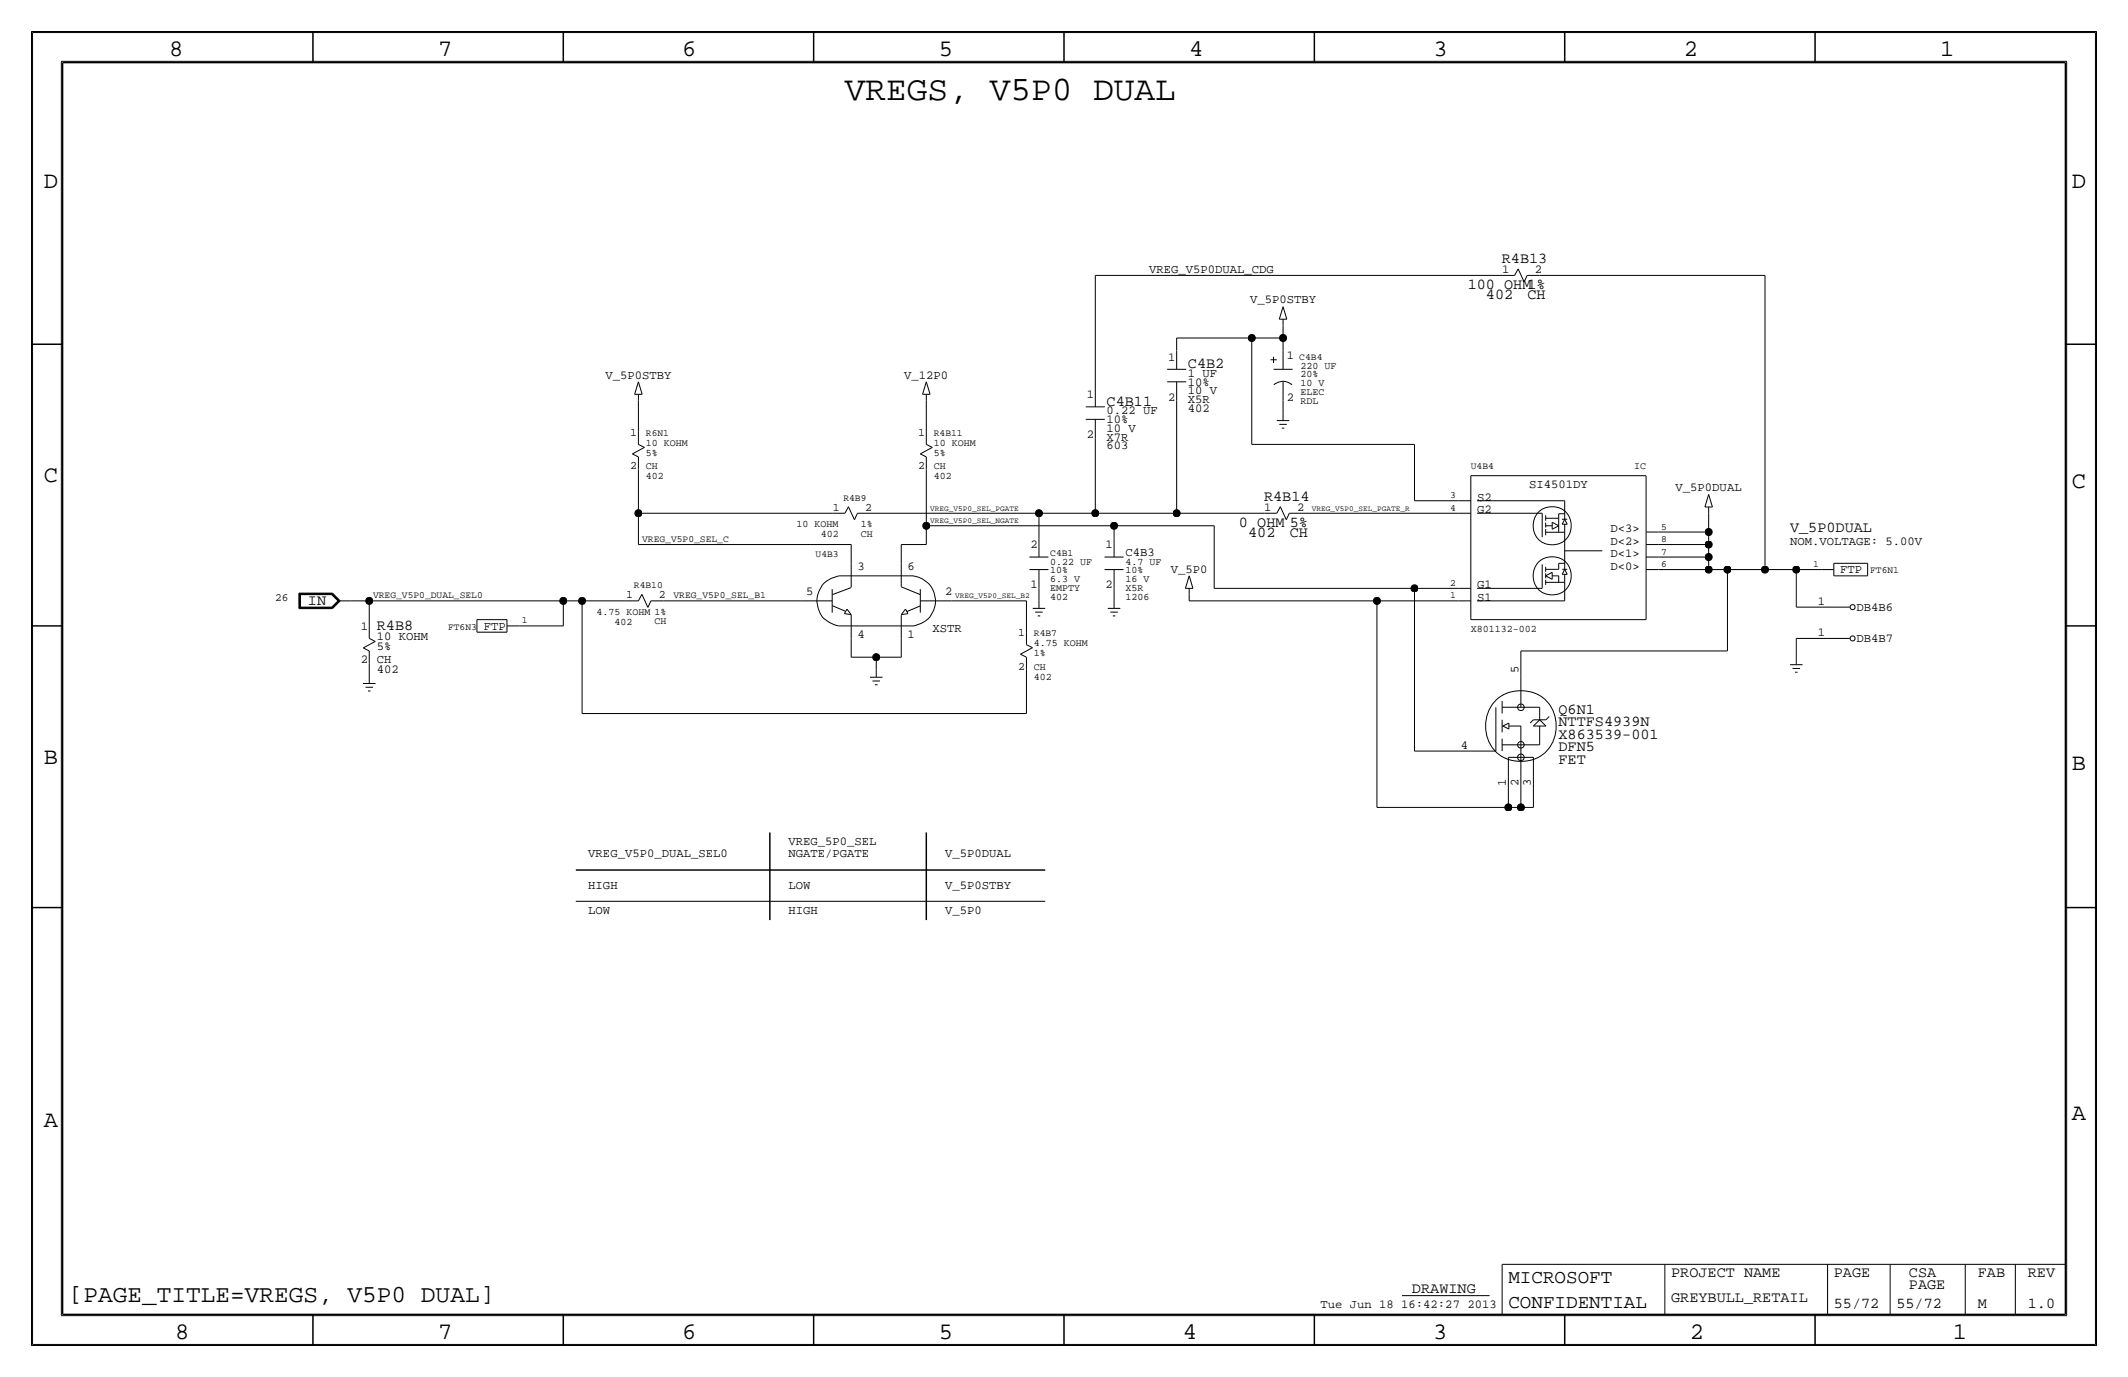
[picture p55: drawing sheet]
<svg xmlns="http://www.w3.org/2000/svg" width="432mm" height="279mm" viewBox="0 0 432 279" stroke-linecap="round" stroke-linejoin="round" font-family="sans-serif">
<defs><g id="words">
<text font-size="7" x="171.4" y="20.3">VREGS, V5P0 DUAL</text>
<text font-size="5" x="14" y="264.2">[PAGE_TITLE=VREGS, V5P0 DUAL]</text>
<g font-size="4.8">
<text x="34.3" y="11.4">8</text>
<text x="88.9" y="11.4">7</text>
<text x="138.5" y="11.4">6</text>
<text x="190.5" y="11.4">5</text>
<text x="241.3" y="11.4">4</text>
<text x="290.8" y="11.4">3</text>
<text x="341.6" y="11.4">2</text>
<text x="393.7" y="11.4">1</text>
<text x="8.9" y="38.1">D</text>
<text x="420.4" y="38.1">D</text>
<text x="8.9" y="97.8">C</text>
<text x="420.4" y="99.1">C</text>
<text x="8.9" y="154.9">B</text>
<text x="420.4" y="156.2">B</text>
<text x="420.4" y="227.3">A</text>
<text x="8.9" y="228.6">A</text>
<text x="35.6" y="271.8">8</text>
<text x="88.9" y="271.8">7</text>
<text x="138.4" y="271.8">6</text>
<text x="190.5" y="271.8">5</text>
<text x="240" y="271.8">4</text>
<text x="290.8" y="271.8">3</text>
<text x="342.9" y="271.8">2</text>
<text x="396.2" y="271.8">1</text>
</g>
<g font-size="3.9">
<text x="306.1" y="260.4">MICROSOFT</text>
<text x="306.1" y="265.4">CONFIDENTIAL</text>
</g>
<g font-size="3.1">
<text x="304.7" y="53.3">R4B13</text>
<text x="297.8" y="58.7">100 OHM1%</text>
<text x="301.5" y="60.7">402</text>
<text x="310" y="60.6">CH</text>
<text x="241" y="74.7">C4B2</text>
<text x="224.5" y="82.3">C4B11</text>
<text x="256.5" y="101.6">R4B14</text>
<text x="251.4" y="106.9">0 OHM 5%</text>
<text x="363.2" y="107.9">V_5P0DUAL</text>
<text x="253.3" y="109">402</text>
<text x="261.7" y="108.9">CH</text>
<text x="62.5" y="122.7">IN</text>
<text x="76.5" y="127.8">R4B8</text>
<text x="316.2" y="149.9">X863539-001</text>
<text x="316.2" y="144.8">Q6N1</text>
<text x="316.2" y="147.3">NTTFS4939N</text>
<text x="316.2" y="154.9">FET</text>
<text x="316.2" y="152.4">DFN5</text>
<text x="286.5" y="262.4">DRAWING</text>
<text x="339.1" y="259.1">PROJECT NAME</text>
<text x="372.1" y="259.1">PAGE</text>
<text x="387.4" y="259.1">CSA</text>
<text x="387.4" y="261.6">PAGE</text>
<text x="401.3" y="259.1">FAB</text>
<text x="411.5" y="259.1">REV</text>
<text x="339.1" y="264.2">GREYBULL_RETAIL</text>
<text x="372.1" y="265.4">55/72</text>
<text x="384.8" y="265.4">55/72</text>
<text x="401.3" y="265.4">M</text>
<text x="411.5" y="265.4">1.0</text>
</g>
<g font-size="2.5">
<text x="233.2" y="55.4">VREG_V5P0DUAL_CDG</text>
<text x="304.8" y="55.4">1</text>
<text x="311.5" y="55.4">2</text>
<text x="253.6" y="61.6">V_5P0STBY</text>
<text x="122.8" y="76.8">V_5P0STBY</text>
<text x="183.5" y="76.8">V_12P0</text>
<text x="237" y="73.2">1</text>
<text x="241" y="76.5">1 UF</text>
<text x="261.1" y="72.9">1</text>
<text x="220.5" y="80.8">1</text>
<text x="237" y="81.3">2</text>
<text x="241" y="80">10 V</text>
<text x="241" y="83.6">402</text>
<text x="241" y="81.8">X5R</text>
<text x="241" y="78.2">10%</text>
<text x="261.1" y="81.3">2</text>
<text x="220.5" y="88.9">2</text>
<text x="224.5" y="89.4">X7R</text>
<text x="224.5" y="87.6">10 V</text>
<text x="224.5" y="84.1">0.22 UF</text>
<text x="224.5" y="85.9">10%</text>
<text x="224.5" y="91.2">603</text>
<text x="299.7" y="101.6">S2</text>
<text x="310.3" y="99.1">SI4501DY</text>
<text x="340" y="99.7">V_5P0DUAL</text>
<text x="256.5" y="103.6">1</text>
<text x="263.2" y="103.6">2</text>
<text x="299.7" y="104.1">G2</text>
<text x="326.8" y="108">D&lt;3&gt;</text>
<text x="209.1" y="111.3">2</text>
<text x="224.3" y="111.3">1</text>
<text x="228.3" y="112.8">C4B3</text>
<text x="326.8" y="113">D&lt;1&gt;</text>
<text x="326.8" y="110.5">D&lt;2&gt;</text>
<text x="363.2" y="110.5">NOM.VOLTAGE: 5.00V</text>
<text x="174" y="115.6">3</text>
<text x="184.1" y="115.6">6</text>
<text x="209.1" y="119.4">1</text>
<text x="224.3" y="119.4">2</text>
<text x="237.6" y="116.2">V_5P0</text>
<text x="299.7" y="119.4">G1</text>
<text x="326.8" y="115.6">D&lt;0&gt;</text>
<text x="373.4" y="116.3">FTP</text>
<text x="163.6" y="120.7">5</text>
<text x="191.8" y="120.7">2</text>
<text x="299.7" y="121.9">S1</text>
<text x="368.8" y="122.7">1</text>
<text x="376.7" y="124">DB4B6</text>
<text x="73.2" y="127.8">1</text>
<text x="76.5" y="131.8">5%</text>
<text x="76.5" y="129.8">10 KOHM</text>
<text x="98.2" y="127.8">FTP</text>
<text x="174" y="129.5">4</text>
<text x="184.1" y="129.5">1</text>
<text x="189.2" y="128.3">XSTR</text>
<text x="368.8" y="129">1</text>
<text x="376.7" y="130.3">DB4B7</text>
<text x="73.2" y="134.6">2</text>
<text x="76.5" y="134.6">CH</text>
<text x="76.5" y="136.7">402</text>
<text x="308.1" y="136.7" transform="rotate(-90 308.1 136.7)">5</text>
<text x="296.5" y="151.9">4</text>
<text x="305.6" y="159.5" transform="rotate(-90 305.6 159.5)">1</text>
<text x="308.1" y="159.5" transform="rotate(-90 308.1 159.5)">2</text>
<text x="310.6" y="159.5" transform="rotate(-90 310.6 159.5)">3</text>
<text x="119.4" y="174">VREG_V5P0_DUAL_SEL0</text>
<text x="160" y="174">NGATE/PGATE</text>
<text x="160" y="171.4">VREG_5P0_SEL</text>
<text x="191.8" y="174">V_5P0DUAL</text>
<text x="119.4" y="180.3">HIGH</text>
<text x="119.4" y="185.4">LOW</text>
<text x="160" y="185.4">HIGH</text>
<text x="160" y="180.3">LOW</text>
<text x="191.8" y="185.4">V_5P0</text>
<text x="191.8" y="180.3">V_5P0STBY</text>
<text x="268" y="265.4">Tue Jun 18 16:42:27 2013</text>
</g>
<g font-size="2.3">
<text x="127.9" y="88.4">1</text>
<text x="186.3" y="88.4">1</text>
<text x="127.9" y="95.3">2</text>
<text x="186.3" y="95.2">2</text>
<text x="169" y="103.6">1</text>
<text x="175.6" y="103.6">2</text>
<text x="55.8" y="121.9">26</text>
<text x="127.1" y="121.4">1</text>
<text x="133.7" y="121.4">2</text>
<text x="206.6" y="129">1</text>
<text x="206.6" y="135.9">2</text>
</g>
<g font-size="2">
<text x="263.7" y="73">C4B4</text>
<text x="263.9" y="76.6">20%</text>
<text x="263.9" y="74.8">220 UF</text>
<text x="263.9" y="80.1">ELEC</text>
<text x="263.9" y="81.9">RDL</text>
<text x="263.9" y="78.3">10 V</text>
<text x="131.1" y="88.4">R6N1</text>
<text x="189.5" y="88.4">R4B11</text>
<text x="131.1" y="90.4">10 KOHM</text>
<text x="131.1" y="95.2">CH</text>
<text x="131.1" y="92.5">5%</text>
<text x="189.5" y="95.2">CH</text>
<text x="189.5" y="92.5">5%</text>
<text x="189.5" y="90.4">10 KOHM</text>
<text x="298.4" y="95.3">U4B4</text>
<text x="331.6" y="95.2">IC</text>
<text x="131.1" y="97.3">402</text>
<text x="171.1" y="101.6">R4B9</text>
<text x="189.5" y="97.3">402</text>
<text x="294.2" y="101.1">3</text>
<text x="161.6" y="106.9">10 KOHM</text>
<text x="174.7" y="106.9">1%</text>
<text x="294.2" y="103.6">4</text>
<text x="337.1" y="107.4">5</text>
<text x="130.3" y="110">VREG_V5P0_SEL_C</text>
<text x="165.5" y="113">U4B3</text>
<text x="166.6" y="109">402</text>
<text x="174.7" y="108.9">CH</text>
<text x="213.1" y="112.8">C4B1</text>
<text x="337.1" y="110">8</text>
<text x="337.1" y="112.5">7</text>
<text x="128.6" y="119.4">R4B10</text>
<text x="213.1" y="119.9">EMPTY</text>
<text x="213.1" y="114.6">0.22 UF</text>
<text x="213.1" y="118.1">6.3 V</text>
<text x="213.1" y="116.3">10%</text>
<text x="228.3" y="118.1">16 V</text>
<text x="228.3" y="119.9">X5R</text>
<text x="228.3" y="114.6">4.7 UF</text>
<text x="228.3" y="116.3">10%</text>
<text x="294.2" y="118.9">2</text>
<text x="337.1" y="115.1">6</text>
<text x="367.9" y="115.1">1</text>
<text x="379.5" y="116.3">FT6N1</text>
<text x="75.7" y="121.4">VREG_V5P0_DUAL_SEL0</text>
<text x="121" y="124.7">4.75 KOHM 1%</text>
<text x="136.7" y="121.4">VREG_V5P0_SEL_B1</text>
<text x="213.1" y="121.7">402</text>
<text x="228.3" y="121.7">1206</text>
<text x="294.2" y="121.4">1</text>
<text x="90.9" y="127.8">FT6N3</text>
<text x="105.9" y="126.5">1</text>
<text x="124.7" y="126.7">402</text>
<text x="132.8" y="126.6">CH</text>
<text x="209.8" y="131.1">4.75 KOHM</text>
<text x="209.8" y="129">R4B7</text>
<text x="298.4" y="128.3">X801132-002</text>
<text x="209.8" y="137.9">402</text>
<text x="209.8" y="135.9">CH</text>
<text x="209.8" y="133.1">1%</text>
</g>
<g font-size="1.6">
<text x="188.7" y="106.2">VREG_V5P0_SEL_NGATE</text>
<text x="188.7" y="103.6">VREG_V5P0_SEL_PGATE</text>
<text x="266.2" y="103.6">VREG_V5P0_SEL_PGATE_R</text>
<text x="193.8" y="121.4">VREG_V5P0_SEL_B2</text>
</g>
</g></defs>
<!-- layer: Nets -->
<g fill="none" stroke="#000" stroke-width=".2">
<path d="M222.2 55.9h82.6zM222.2 55.9v22.8zM312.4 55.9h45.7zM358.1 55.9v59.7zM238.8 68.6h15.2zM238.8 68.6v2.5zM254 68.6h6.3zM254 68.6v21.6zM260.3 66v2.6zM260.3 68.6v2.5zM129.5 81.3v6.3zM129.5 95.2v8.9z"/>
<path d="M188 81.3v6.3zM188 95.2v11.5zM222.2 88.9v15.2zM238.8 81.3v22.8zM254 90.2h33zM260.3 81.3v2.5zM287 90.2v11.4zM129.5 104.1h39.4zM129.5 104.1v6.4zM129.5 110.5h43.2zM172.7 110.5v3.8zM176.5 104.1h34.3z"/>
<path d="M182.9 110.5h5.1zM182.9 110.5v3.8zM188 106.7h38.1zM188 106.7v3.8zM210.8 119.4v2.5zM210.8 104.1h11.4zM210.8 104.1v5.1zM222.2 104.1h16.6zM226.1 119.4v2.5zM226.1 106.7v2.5zM226.1 106.7h20.3zM238.8 104.1h17.7z"/>
<path d="M246.4 119.4h40.6zM246.4 106.7v12.7zM264.2 104.1h31.7zM287 101.6h8.9zM287 119.4v33zM287 119.4h8.9zM336.5 110.5h10.2zM336.5 113h10.2zM336.5 115.6h10.2zM336.5 107.9h10.2zM346.7 104.1v3.8zM346.7 107.9v2.6z"/>
<path d="M346.7 110.5v2.5zM346.7 113v2.6zM346.7 115.6h3.8zM350.5 115.6v16.5zM350.5 115.6h7.6zM358.1 115.6h6.4zM364.5 115.6h5.1zM364.5 115.6v7.6zM71.1 121.9h3.8zM74.9 134.6v2.6zM74.9 121.9v5.1zM74.9 121.9h39.4z"/>
<path d="M105.4 127h8.9zM114.3 121.9v5.1zM114.3 121.9h3.8zM118.1 121.9h8.9zM118.1 121.9v22.9zM134.6 121.9h28zM172.7 133.3h5.1zM172.7 129.5v3.8zM177.8 133.3v2.6zM177.8 133.3h5.1zM182.9 129.5v3.8zM193 121.9h15.3z"/>
<path d="M208.3 121.9v6.4zM208.3 135.9v8.9zM241.3 120.7v1.2zM241.3 121.9h38.1zM279.4 121.9h16.5zM279.4 121.9v41.9zM308.6 132.1h41.9zM308.6 132.1v5.1zM364.5 129.5v3.8zM364.5 129.5h6.3zM364.5 123.2h6.3zM118.1 144.8h90.2z"/>
<path d="M287 152.4h11.4zM306.1 157.5v6.3zM308.6 157.5v6.3zM311.1 157.5v6.3zM279.4 163.8h26.7zM306.1 163.8h2.5zM308.6 163.8h2.5zM116.8 182.9h95.3z"/>
</g>
<path d="M116.8 176.5h95.3zM156.2 168.9v17.8zM188 168.9v17.8z" fill="none" stroke="#000" stroke-width=".3"/>
<g fill="#000" stroke="#000" stroke-width=".2">
<circle cx="254" cy="68.6" r=".72"/>
<circle cx="260.4" cy="68.6" r=".72"/>
<circle cx="129.5" cy="104.1" r=".72"/>
<circle cx="188" cy="106.7" r=".72"/>
<circle cx="210.8" cy="104.1" r=".72"/>
<circle cx="222.3" cy="104.1" r=".72"/>
<circle cx="226.1" cy="106.7" r=".72"/>
<circle cx="238.8" cy="104.1" r=".72"/>
<circle cx="287" cy="119.4" r=".72"/>
<circle cx="346.7" cy="110.5" r=".72"/>
<circle cx="346.7" cy="108" r=".72"/>
<circle cx="346.7" cy="113" r=".72"/>
<circle cx="346.7" cy="115.6" r=".72"/>
<circle cx="350.5" cy="115.6" r=".72"/>
<circle cx="358.1" cy="115.6" r=".72"/>
<circle cx="364.5" cy="115.6" r=".72"/>
<circle cx="74.9" cy="121.9" r=".72"/>
<circle cx="114.3" cy="121.9" r=".72"/>
<circle cx="118.1" cy="121.9" r=".72"/>
<circle cx="177.8" cy="133.4" r=".72"/>
<circle cx="279.4" cy="121.9" r=".72"/>
<circle cx="306.1" cy="163.8" r=".72"/>
<circle cx="308.6" cy="163.8" r=".72"/>
</g>
<!-- layer: Components -->
<g fill="none" stroke="#000" stroke-width=".2">
<path d="M304.8 55.9h2.5zM308.1 54.6l1.2 2.6zM308.1 54.6l-.8 1.3zM309.9 55.9h2.5zM309.9 55.9l-.6 1.3zM129.5 77.5l.8 2.5zM129.5 77.5l-.7 2.5zM188 77.5l.7 2.5zM188 77.5l-.8 2.5zM222.2 78.7v3.8zM236.8 74.9h3.9zM236.8 77.5h3.9z"/>
<path d="M238.8 71.1v3.8zM238.8 77.5v3.8zM257.8 73h1.3zM258.4 74.9h3.9zM258.4 72.4v1.3zM258.5 78.1a2.77 2.77 0 0 1 3.7 0M259.6 64.8h1.5zM260.3 62.2l-.7 2.6zM260.3 64.8v1.2zM260.3 62.2l.8 2.6zM260.3 71.1v3.8zM260.3 77.5v3.8z"/>
<path d="M128.3 92.1l2.5-1.3zM128.3 92.1l1.2 .6zM128.8 80h1.5zM129.5 87.6v2.6zM129.5 92.7v2.5zM129.5 90.2l1.3 .6zM129.5 80v1.3zM186.7 92.1l2.5-1.3zM186.7 92.1l1.3 .6zM187.2 80h1.5zM188 87.6v2.6zM188 92.7v2.5z"/>
<path d="M188 90.2l1.2 .6zM188 80v1.3zM220.3 82.5h3.9zM220.3 85.1h3.9zM222.2 85.1v3.8zM259.1 85.3h2.5zM259.6 86.1h1.5zM260.1 86.9h.5zM260.3 83.8v1.5zM298.4 96.5h35.6zM298.4 96.5v29.2zM334 96.5v29.2z"/>
<path d="M168.9 119.5v4.8zM168.9 104.1h2.5zM170.2 116.8h15.2zM170.2 116.9a5.1 5.1 0 0 0-4.4 5 5.1 5.1 0 0 0 4.4 5.1M172.2 102.8l-.8 1.3zM172.2 102.8l1.2 2.7zM172.7 114.3v4.9zM174 104.1l-.6 1.4zM174 104.1h2.5zM182.9 119.1l3.8 1.6zM182.9 114.3v4.8zM185.4 116.9a5.1 5.1 0 0 1 4.4 5 5.1 5.1 0 0 1-4.4 5.1"/>
<path d="M186.7 119.5v4.8zM208.9 113h3.9zM208.9 115.6h3.9zM210.8 115.6v3.8zM210.8 109.2v3.8zM224.1 113h3.9zM224.1 115.6h3.9zM226.1 109.2v3.8zM226.1 115.6v3.8zM240.5 119.4h1.6zM241.3 116.8l-.8 2.6zM241.3 119.4v1.2z"/>
<path d="M241.3 116.8l.8 2.6zM256.5 104.1h2.6zM259.8 102.8l1.2 2.7zM259.8 102.8l-.7 1.3zM261.6 104.1h2.6zM261.6 104.1l-.6 1.4zM295.9 101.6h2.5zM295.9 104.1h2.5zM295.9 119.4h2.5zM299.7 104.1h13.2zM299.7 119.4h13.2zM299.7 101.6h17.8z"/>
<path d="M312.9 104.1v4.9zM312.9 114.5v4.9zM313.6 106.7h1.4zM313.6 108h3.9zM313.6 115.5h2.7zM313.6 105.2h2.7zM313.6 106v1zM313.6 104.5v1.2zM313.6 117.7v1zM313.6 107.3v1.3zM313.6 118.2h3.9zM313.6 115v1z"/>
<path d="M313.6 116.8l1.4-.7zM313.6 116.8l1.4 .8zM313.6 116.3v1zM315 106l1.3 .7zM315 107.4l1.3-.7zM315 106v1.4zM315 116.1v1.5zM315 116.8h1.3zM316.3 114.3h1.2zM316.3 104.2h1.2zM316.3 104.2v3.8zM316.3 114.3v1.2z"/>
<path d="M316.3 116.8v1.4zM316.9 105.4h1.1zM317 106.4h1zM317 116.5h1zM317 115.5h1zM317.5 115.5l-.5 1zM317.5 105.4l-.5 1zM317.5 111.8h7.6zM317.5 115.5l.5 1zM317.5 106.4v9.2zM317.5 105.4l.5 1zM317.5 101.6v3.8z"/>
<path d="M317.5 116.5v5.4zM334 113h2.5zM334 115.6h2.5zM334 110.5h2.5zM334 107.9h2.5zM345.9 102.9h1.6zM346.7 102.9v1.2zM346.7 100.3l.8 2.6zM346.7 100.3l-.8 2.6zM369.6 115.6h2.5zM372.1 116.8h6.9zM372.1 114.3v2.5z"/>
<path d="M372.1 114.3h6.9zM379 114.3v2.5zM60.7 120.3h6.8zM60.7 120.3v3.2zM60.7 123.5h6.8zM60.8 120.4h6.6zM60.8 120.4v3zM60.8 123.4h6.6zM60.9 120.5v2.8zM60.9 123.3h6.5zM60.9 120.5h6.5zM61 120.7h6.3z"/>
<path d="M61 120.7v2.5zM61 123.2h6.3zM67.3 120.7l1.3 1.2zM67.3 123.2l1.3-1.3zM67.4 123.3l1.3-1.4zM67.4 120.5l1.3 1.4zM67.4 123.4l1.5-1.5zM67.4 120.4l1.5 1.5zM67.5 123.5l1.5-1.6zM67.5 120.3l1.5 1.6zM68.6 121.9h2.5zM73.7 138.7h2.5z"/>
<path d="M73.7 131.5l1.2 .6zM73.7 131.5l2.4-1.4zM74.2 139.4h1.5zM74.9 127v2.5zM74.9 132.1v2.5zM74.9 129.5l1.2 .6zM74.9 137.2v1.5zM96.8 128.3h6.1zM96.8 125.7v2.6zM96.8 125.7h6.1zM102.9 125.7v2.6zM102.9 127h2.5z"/>
<path d="M127 121.9h2.5zM130.3 120.6l-.8 1.3zM130.3 120.6l1.2 2.6zM132.1 121.9l-.6 1.3zM132.1 121.9h2.5zM162.6 121.9h6.3zM168.9 122.9l2.6 1.1zM168.9 120.7l3.8-1.5zM170.2 127h15.2zM171.3 124.5l1.4 .2zM171.9 123.6l-.6 .9zM171.9 123.6l.8 1.1z"/>
<path d="M172.7 124.8v4.7zM176.5 137.4h2.6zM177 138.2h1.6zM177.5 138.9h.6zM177.8 135.9v1.5zM182.9 124.8v4.7zM182.9 124.7l1.4-.2zM183.7 123.6l-.8 1.1zM183.7 123.6l.6 .9zM184 124.1l2.7-1.2zM186.7 121.9h6.3zM207.1 132.7l1.2 .7z"/>
<path d="M207.1 132.7l2.4-1.3zM208.3 128.3v2.5zM208.3 133.3v2.6zM208.3 130.8l1.2 .6zM209.5 123.4h2.6zM210.1 124.2h1.5zM210.6 125h.5zM210.8 121.9v1.5zM224.8 123.4h2.5zM225.3 124.2h1.5zM225.8 125h.5zM226.1 121.9v1.5z"/>
<path d="M295.9 121.9h2.5zM298.4 125.7h35.6zM299.7 121.9h17.8zM308.6 137.2v6.3zM363.2 134.9h2.6zM363.7 135.6h1.6zM364.2 136.4h.5zM364.5 133.3v1.6zM370.8 129.5h4.6zM370.8 123.2h4.6zM74.7 140.2h.5zM298.4 152.4h5.1z"/>
<path d="M303.5 143.5v8.9zM303.7 142a7.4 7.4 0 0 1 11.3 1.9 7.2 7.2 0 0 1-4.6 10.4 7.2 7.2 0 0 1-9-7 7.4 7.4 0 0 1 2.3-5.3zM304.8 151.1h7.6zM304.8 147.3h.2zM304.8 149.9v2.5zM304.8 146v2.6zM304.8 142.2v2.6zM304.8 143.5h7.6zM305 147.3l1.2 .6zM305 147.3l1.2-.6zM306.1 153.7v3.8zM306.1 153.7h5z"/>
<path d="M306.2 146.7v1.2zM306.2 147.3h2.4zM308.6 147.3v10.2zM311.1 146l-.6 .7zM311.1 153.7v3.8zM311.1 147.3h2.6zM311.2 146h2.5zM312.4 147.3v3.8zM312.4 146l-1.3 1.3zM312.4 143.5v2.5zM312.4 146.1l1.3 1.2zM314.4 145.4l-.7 .6z"/>
<path d="M284.5 262.9h17.8z"/>
<circle cx="314.9" cy="116.9" r="3.9"/>
<circle cx="314.9" cy="106.7" r="3.9"/>
<circle cx="375.9" cy="129.5" r=".51"/>
<circle cx="375.9" cy="123.2" r=".51"/>
<circle cx="308.6" cy="151.1" r=".67"/>
<circle cx="308.6" cy="143.5" r=".67"/>
<circle cx="308.6" cy="153.7" r=".67"/>
</g>
<!-- layer: Page Border and Title Block -->
<g fill="none" stroke="#000" stroke-width=".3">
<path d="M6.3 6.3v266.7zM6.4 6.3h419zM12.7 12.7h406.4zM12.7 12.7v254zM63.5 6.3v6.4zM114.3 6.3v6.4zM165.1 6.3v6.4zM215.9 6.3v6.4zM266.7 6.3v6.4zM317.5 6.3v6.4zM368.3 6.3v6.4zM419.1 12.7v254z"/>
<path d="M425.4 6.3v266.7zM6.3 69.8h6.4zM419.1 69.8h6.3zM6.3 127h6.4zM419.1 127h6.3zM6.3 184.1h6.4zM419.1 184.1h6.3zM6.4 273h419zM12.7 266.7h406.4zM63.5 266.7v6.3zM114.3 266.7v6.3zM165.1 266.7v6.3z"/>
<path d="M215.9 266.7v6.3zM266.7 266.7v6.3zM317.5 266.7v6.3zM368.3 266.7v6.3z"/>
</g>
<g fill="none" stroke="#000" stroke-width=".2">
<path d="M6.6 6.6h418.6zM6.6 6.6v266.2zM12.4 12.4v254.6zM12.4 12.4h407zM419.4 12.4v254.6zM425.2 6.6v266.2zM304.8 256.5v10.2zM304.8 256.5h114.3zM337.8 256.5v10.2zM370.8 256.5v10.2zM383.5 256.5v10.2zM398.8 256.5v10.2z"/>
<path d="M408.9 256.5v10.2zM6.6 272.8h418.6zM12.4 267h407z"/>
</g>
<use href="#words"/>
</svg>
